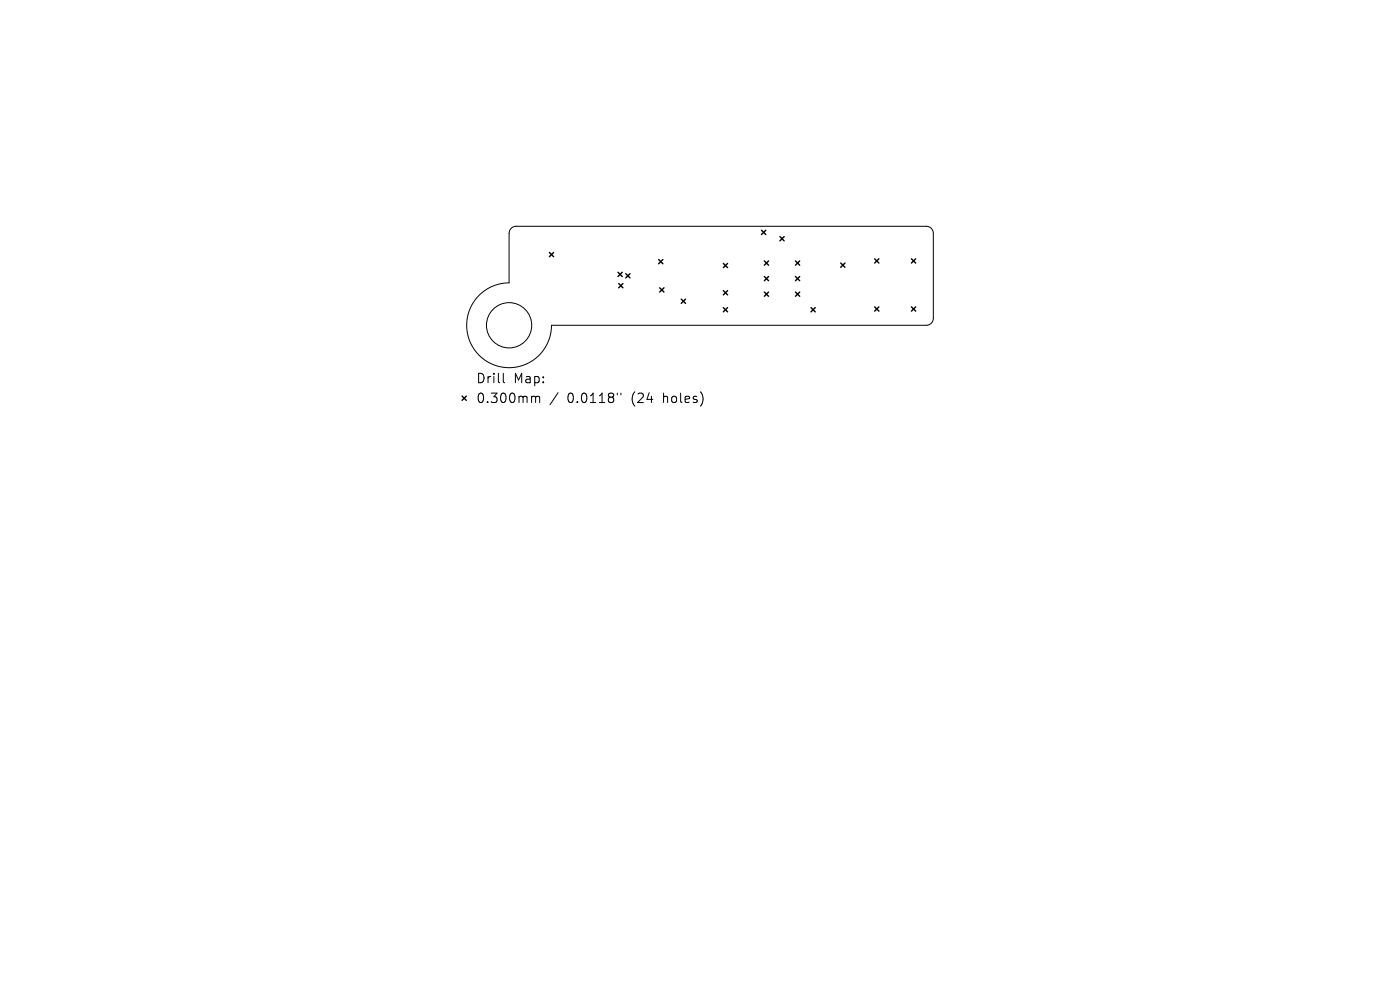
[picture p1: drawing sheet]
<svg xmlns="http://www.w3.org/2000/svg" width="297mm" height="210mm" viewBox="0 0 297 210" stroke-linecap="round" stroke-linejoin="round" font-family="sans-serif">
<defs><g id="words">
<g font-size="2.8">
<text x="100.9" y="81.6">Drill</text>
<text x="108.9" y="81.6">Map:</text>
<text x="100.9" y="85.8">0.300mm</text>
<text x="120.4" y="85.8">0.0118&quot;</text>
<text x="134.1" y="85.8">(24</text>
<text x="141" y="85.8">holes)</text>
</g>
</g></defs>
<g fill="none" stroke="#000" stroke-width=".21">
<path d="M108.4 48.4l.5-.3 .6-.1h87a1.5 1.5 0 0 1 1.5 1.5v18a1.5 1.5 0 0 1-1.5 1.5h-79.5a9 9 0 0 1-9 9 9 9 0 0 1-9-9 9 9 0 0 1 9-9v-10.5l.1-.6zM106.8 79.2v1.7l.3 .3M113.1 84.1h.2l.3 .2M113.6 84.3l.3-.2 .5 .1 .1 1.2M113.6 84.3v1.1M118.4 83.3l-1.7 2.6M131 83.4v.4M131.7 83.4v.4"/>
<circle cx="108" cy="69" r="4.8"/>
</g>
<g fill="none" stroke="#000" stroke-width=".3">
<path d="M116.6 53.6l.9 .9M117.5 53.6l-.9 .9M131.1 57.8l.9 .9M132 57.8l-.9 .9M132.8 58.1l.9 .9M133.7 58.1l-.9 .9M139.7 55.1l.9 .9M140.6 55.1l-.9 .9M153.5 55.9l.9 .9M154.4 55.9l-.9 .9M161.6 48.8l.9 .9M162.2 55.4l.9 .9"/>
<path d="M162.2 58.7l.9 .9M162.5 48.8l-.9 .9M163.1 55.4l-.9 .9M163.1 58.7l-.9 .9M165.5 50.2l.9 .9M166.4 50.2l-.9 .9M168.8 55.4l.9 .9M168.8 58.7l.9 .9M169.7 55.4l-.9 .9M169.7 58.7l-.9 .9M178.4 55.8l.9 .9M179.3 55.8l-.9 .9"/>
<path d="M185.6 54.9l.9 .9M186.5 54.9l-.9 .9M193.4 54.9l.9 .9M194.3 54.9l-.9 .9M131.3 60.2l.9 .9M132.2 60.2l-.9 .9M140 61.1l.9 .9M140.9 61.1l-.9 .9M144.5 63.5l.9 .9M145.4 63.5l-.9 .9M153.5 61.7l.9 .9M153.5 65.3l.9 .9"/>
<path d="M154.4 61.7l-.9 .9M154.4 65.3l-.9 .9M162.2 62l.9 .9M163.1 62l-.9 .9M168.8 62l.9 .9M169.7 62l-.9 .9M172.1 65.3l.9 .9M173 65.3l-.9 .9M185.6 65.1l.9 .9M186.5 65.1l-.9 .9M193.4 65.1l.9 .9M194.3 65.1l-.9 .9"/>
<path d="M98 84l.9 .9M98.9 84l-.9 .9"/>
</g>
<use href="#words"/>
</svg>
